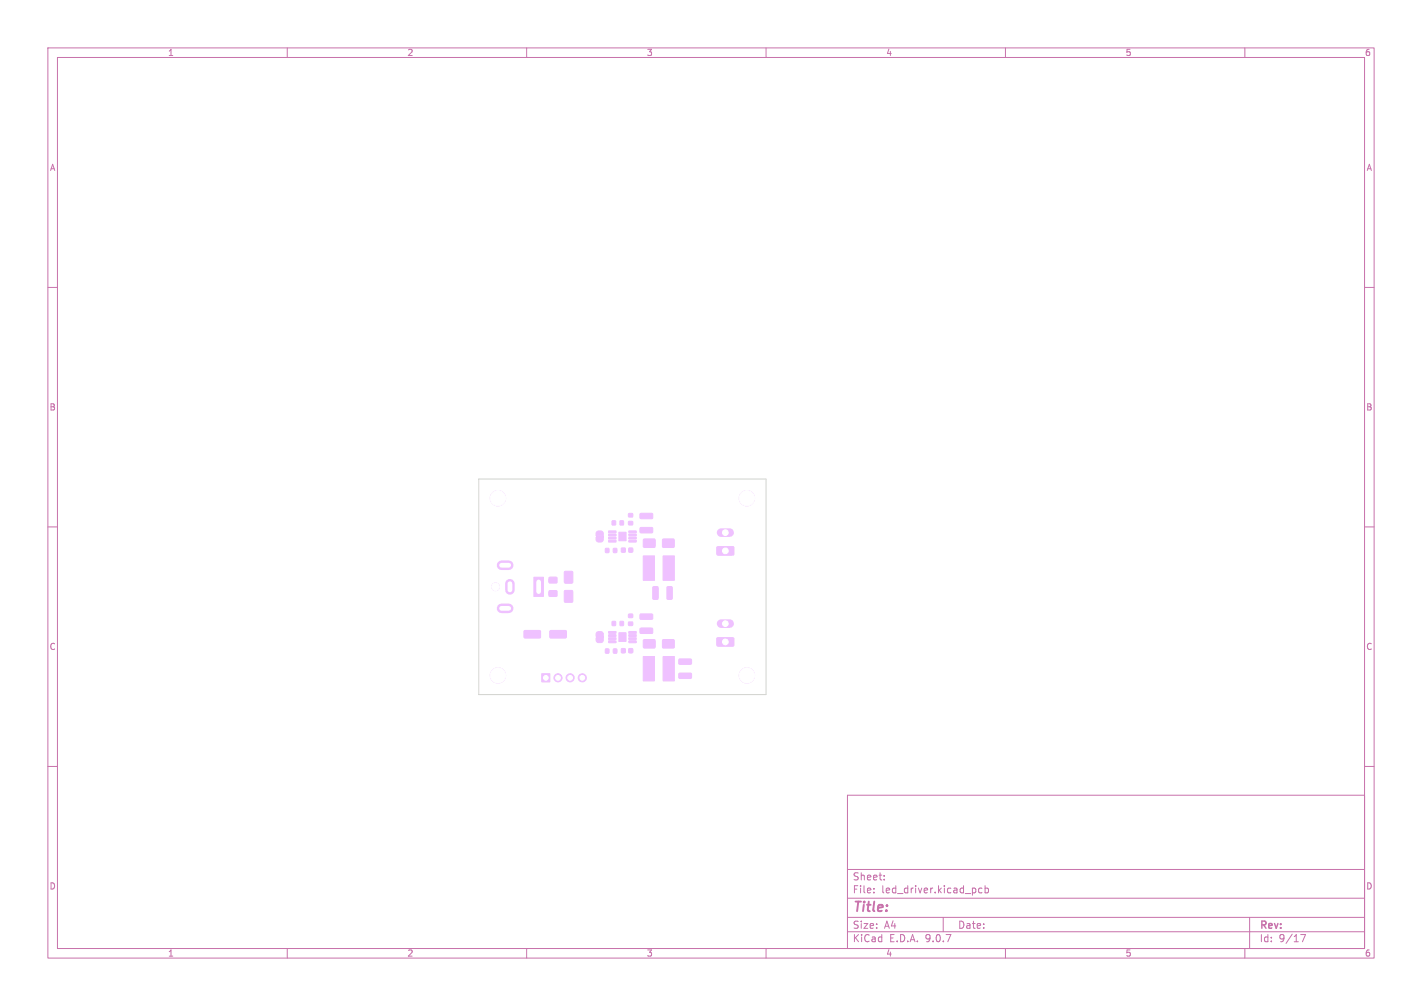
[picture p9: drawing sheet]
<svg xmlns="http://www.w3.org/2000/svg" width="297mm" height="210mm" viewBox="0 0 297 210" stroke-linecap="round" stroke-linejoin="round" font-family="sans-serif">
<defs><g id="words">
<text font-size="2.8" fill="#c872ab" x="178" y="190.9">Title:</text>
<g font-size="2.1" fill="#c872ab">
<text x="178" y="184">Sheet:</text>
<text x="178" y="186.7">File:</text>
<text x="184.1" y="186.7">led_driver.kicad_pcb</text>
<text x="178" y="196.9">KiCad</text>
<text x="178" y="194.1">Size:</text>
<text x="184.7" y="194.1">A4</text>
<text x="185.7" y="196.9">E.D.A.</text>
<text x="193.3" y="196.9">9.0.7</text>
<text x="200" y="194.1">Date:</text>
<text x="263" y="194.3">Rev:</text>
<text x="263" y="196.9">Id:</text>
<text x="267.1" y="196.9">9/17</text>
</g>
<g font-size="1.8" fill="#c872ab">
<text x="35" y="11.9">1</text>
<text x="85" y="11.9">2</text>
<text x="135" y="11.9">3</text>
<text x="185" y="11.9">4</text>
<text x="235" y="11.9">5</text>
<text x="285" y="11.9">6</text>
<text x="10.3" y="35.9">A</text>
<text x="285.4" y="35.9">A</text>
<text x="10.3" y="85.9">B</text>
<text x="285.3" y="85.9">B</text>
<text x="10.3" y="135.9">C</text>
<text x="285.3" y="135.9">C</text>
<text x="10.3" y="185.9">D</text>
<text x="285.3" y="185.9">D</text>
<text x="35" y="199.9">1</text>
<text x="85" y="199.9">2</text>
<text x="135" y="199.9">3</text>
<text x="185" y="199.9">4</text>
<text x="235" y="199.9">5</text>
<text x="285" y="199.9">6</text>
</g>
</g></defs>
<g fill="none" stroke="#c872ab" stroke-width=".21">
<path d="M10 10h277v190h-277zM12 12h273v186h-273zM60 10v2M110 10v2M160 10v2M210 10v2M260 10v2M10 60h2M285 60h2M10 110h2M285 110h2M10 160h2"/>
<path d="M177 166h108v32h-108zM285 160h2M60 198v2M110 198v2M160 198v2M177 194.5h108M177 191.5h108M177 187.5h108M177 181.5h108M182.5 186.3v.1M182.5 185.5v.1M184.7 183.6v.1"/>
<path d="M184.7 182.8v.1M197 191.5v3M205.1 185.5l-.4-.1-.3 .3 .1 .6h.6M205.7 185.5l.5-.1 .3 .3-.2 .6h-.6M205.7 184.9v1.5M210 198v2M260 198v2M261 191.5v6.5M271.7 195.1h1l-.7 1.5"/>
</g>
<g fill="#efc1ff">
<path d="M124.5 132.9h1.5v.3h-1.5z"/>
<path d="M124.5 111.9h1.5v.3h-1.5z"/>
</g>
<g fill="#efc1ff" stroke="#efc1ff" stroke-width=".21">
<path d="M114.7 123.3h1.5l.2 .2v.9l-.3 .1h-1.3l-.2-.2z"/>
<path d="M114.7 120.5h1.5l.2 .2v.9l-.3 .1h-1.3l-.2-.2z"/>
<path d="M129.8 135.4h.8v.8h-.8z"/>
<path d="M131.4 135.4h.7v.8h-.7z"/>
<path d="M117.9 123.3h1.7v2.4h-1.7z"/>
<path d="M117.9 119.3h1.7v2.4h-1.7z"/>
<path d="M149.8 114.2l3.3-.1 .2 .3v1.3l-.3 .2h-3.1l-.2-.2z"/>
<path d="M126.5 135.5h.7v.8h-.7z"/>
<path d="M128.1 135.5h.7v.8h-.7z"/>
<path d="M133.7 110.2l2.5-.1 .1 .3v.7l-.2 .2-2.3-.1-.2-.2z"/>
<path d="M133.7 107.2h2.5l.1 .2v.7l-.2 .2h-2.3l-.2-.2z"/>
<path d="M149.8 133.2l3.3-.1 .2 .3v1.3l-.3 .2h-3.1l-.2-.2z"/>
<path d="M109.5 131.7l3.3-.1 .1 .3v1.2l-.2 .1h-3.1l-.2-.2z"/>
<path d="M114.9 131.7l3.3-.1 .1 .3v1.2l-.2 .1h-3.1l-.2-.2z"/>
<path d="M127.9 108.7h.7v.9h-.7z"/>
<path d="M129.5 108.7h.7v.9h-.7z"/>
<path d="M138.4 133.6h2.4v1.6h-2.4z"/>
<path d="M134.4 133.6h2.4v1.6h-2.4z"/>
<path d="M127.1 131.9l1.5-.1 .1 .3-1.5 .1z"/>
<path d="M127.1 132.5h1.5l.1 .3-1.5 .1z"/>
<path d="M127.1 133.2l1.5-.1 .1 .3-1.5 .1z"/>
<path d="M127.1 133.8h1.5l.1 .3-1.5 .1z"/>
<path d="M131.4 133.8h1.4l.1 .3-1.5 .1z"/>
<path d="M131.4 133.2l1.4-.1 .1 .3-1.5 .1z"/>
<path d="M131.4 132.5h1.4l.1 .3-1.5 .1z"/>
<path d="M131.4 131.9l1.4-.1 .1 .3-1.5 .1z"/>
<path d="M129.3 132.1h1.5v1.8h-1.5z"/>
<path d="M133.7 131.2l2.5-.1 .1 .3v.7l-.2 .2-2.3-.1-.2-.2z"/>
<path d="M133.7 128.2h2.5l.1 .2v.7l-.2 .2h-2.3l-.2-.2z"/>
<path d="M111.5 120.5h2v4h-2z"/>
<path d="M131.3 129.9h.8v.7h-.8z"/>
<path d="M131.3 128.2h.8v.7h-.8z"/>
<path d="M136.4 122.5l.8-.1 .3 .2v2.3l-.2 .2h-.7l-.2-.1z"/>
<path d="M139.4 122.5l.8-.1 .2 .2v2.3l-.1 .2h-.8l-.2-.1z"/>
<path d="M138.4 112.6h2.4v1.6h-2.4z"/>
<path d="M134.4 112.6h2.4v1.6h-2.4z"/>
<path d="M129.8 114.4h.8v.8h-.8z"/>
<path d="M131.4 114.4h.7v.8h-.7z"/>
<path d="M126.5 114.5h.7v.8h-.7z"/>
<path d="M128.1 114.5h.7v.8h-.7z"/>
<path d="M127.1 110.9l1.5-.1 .1 .3-1.5 .1z"/>
<path d="M127.1 111.5h1.5l.1 .3-1.5 .1z"/>
<path d="M127.1 112.2l1.5-.1 .1 .3-1.5 .1z"/>
<path d="M127.1 112.8h1.5l.1 .3-1.5 .1z"/>
<path d="M131.4 112.8h1.4l.1 .3-1.5 .1z"/>
<path d="M131.4 112.2l1.4-.1 .1 .3-1.5 .1z"/>
<path d="M131.4 111.5h1.4l.1 .3-1.5 .1z"/>
<path d="M131.4 110.9l1.4-.1 .1 .3-1.5 .1z"/>
<path d="M129.3 111.1h1.5v1.8h-1.5z"/>
<path d="M124.5 133.2h1.5v.6l-.4 .3h-.8l-.3-.3z"/>
<path d="M124.7 132h1.1l.2 .3v.6h-1.5v-.6z"/>
<path d="M124.5 112.2h1.5v.6l-.4 .3h-.8l-.3-.3z"/>
<path d="M124.6 111l.3-.1h.8l.3 .3v.7h-1.5z"/>
<path d="M138.5 137.1h2.4v5.1h-2.4z"/>
<path d="M134.3 137.1h2.4v5.1h-2.4z"/>
<path d="M138.5 116.1h2.4v5.1h-2.4z"/>
<path d="M134.3 116.1h2.4v5.1h-2.4z"/>
<path d="M113.1 140.7h1.7v1.7h-1.7z"/>
<path d="M127.9 129.7h.7v.9h-.7z"/>
<path d="M129.5 129.7h.7v.9h-.7z"/>
<path d="M131.3 108.9h.8v.7h-.8z"/>
<path d="M131.3 107.2h.8v.7h-.8z"/>
<path d="M141.8 140.6l2.5-.1 .1 .3v.7l-.2 .2-2.3-.1-.2-.2z"/>
<path d="M141.8 137.6h2.5l.1 .2v.7l-.2 .2h-2.3l-.2-.2z"/>
<circle cx="104" cy="104" r="1.6"/>
<circle cx="104" cy="141" r="1.6"/>
<circle cx="156" cy="104" r="1.6"/>
<circle cx="103.5" cy="122.5" r=".8"/>
<circle cx="156" cy="141" r="1.6"/>
<circle cx="116.5" cy="141.5" r=".85"/>
<circle cx="119.1" cy="141.5" r=".85"/>
<circle cx="121.6" cy="141.5" r=".85"/>
</g>
<path d="M150.6 111.2h1.8M150.6 130.2h1.8" fill="none" stroke="#efc1ff" stroke-width="1.8"/>
<path d="M104.7 118h1.5M104.7 127h1.5M106.5 121.9v1.3" fill="none" stroke="#efc1ff" stroke-width="2"/>
<path d="M100 100h60v45h-60z" fill="none" stroke="#d0d2cd" stroke-width=".21"/>
<g fill="#fff" stroke="#fff" stroke-width=".21">
<circle cx="104" cy="104" r="1.6"/>
<circle cx="104" cy="141" r="1.6"/>
<circle cx="151.5" cy="115" r=".6"/>
<circle cx="151.5" cy="111.2" r=".6"/>
<circle cx="151.5" cy="134" r=".6"/>
<circle cx="151.5" cy="130.2" r=".6"/>
<circle cx="156" cy="104" r="1.6"/>
<circle cx="103.5" cy="122.5" r=".8"/>
<circle cx="156" cy="141" r="1.6"/>
<circle cx="114" cy="141.5" r=".5"/>
<circle cx="116.5" cy="141.5" r=".5"/>
<circle cx="119.1" cy="141.5" r=".5"/>
<circle cx="121.6" cy="141.5" r=".5"/>
</g>
<path d="M104.7 118h1.5M104.7 127h1.5M106.5 121.9v1.3M112.5 121.5v2" fill="none" stroke="#fff" stroke-width="1"/>
<use href="#words"/>
</svg>
